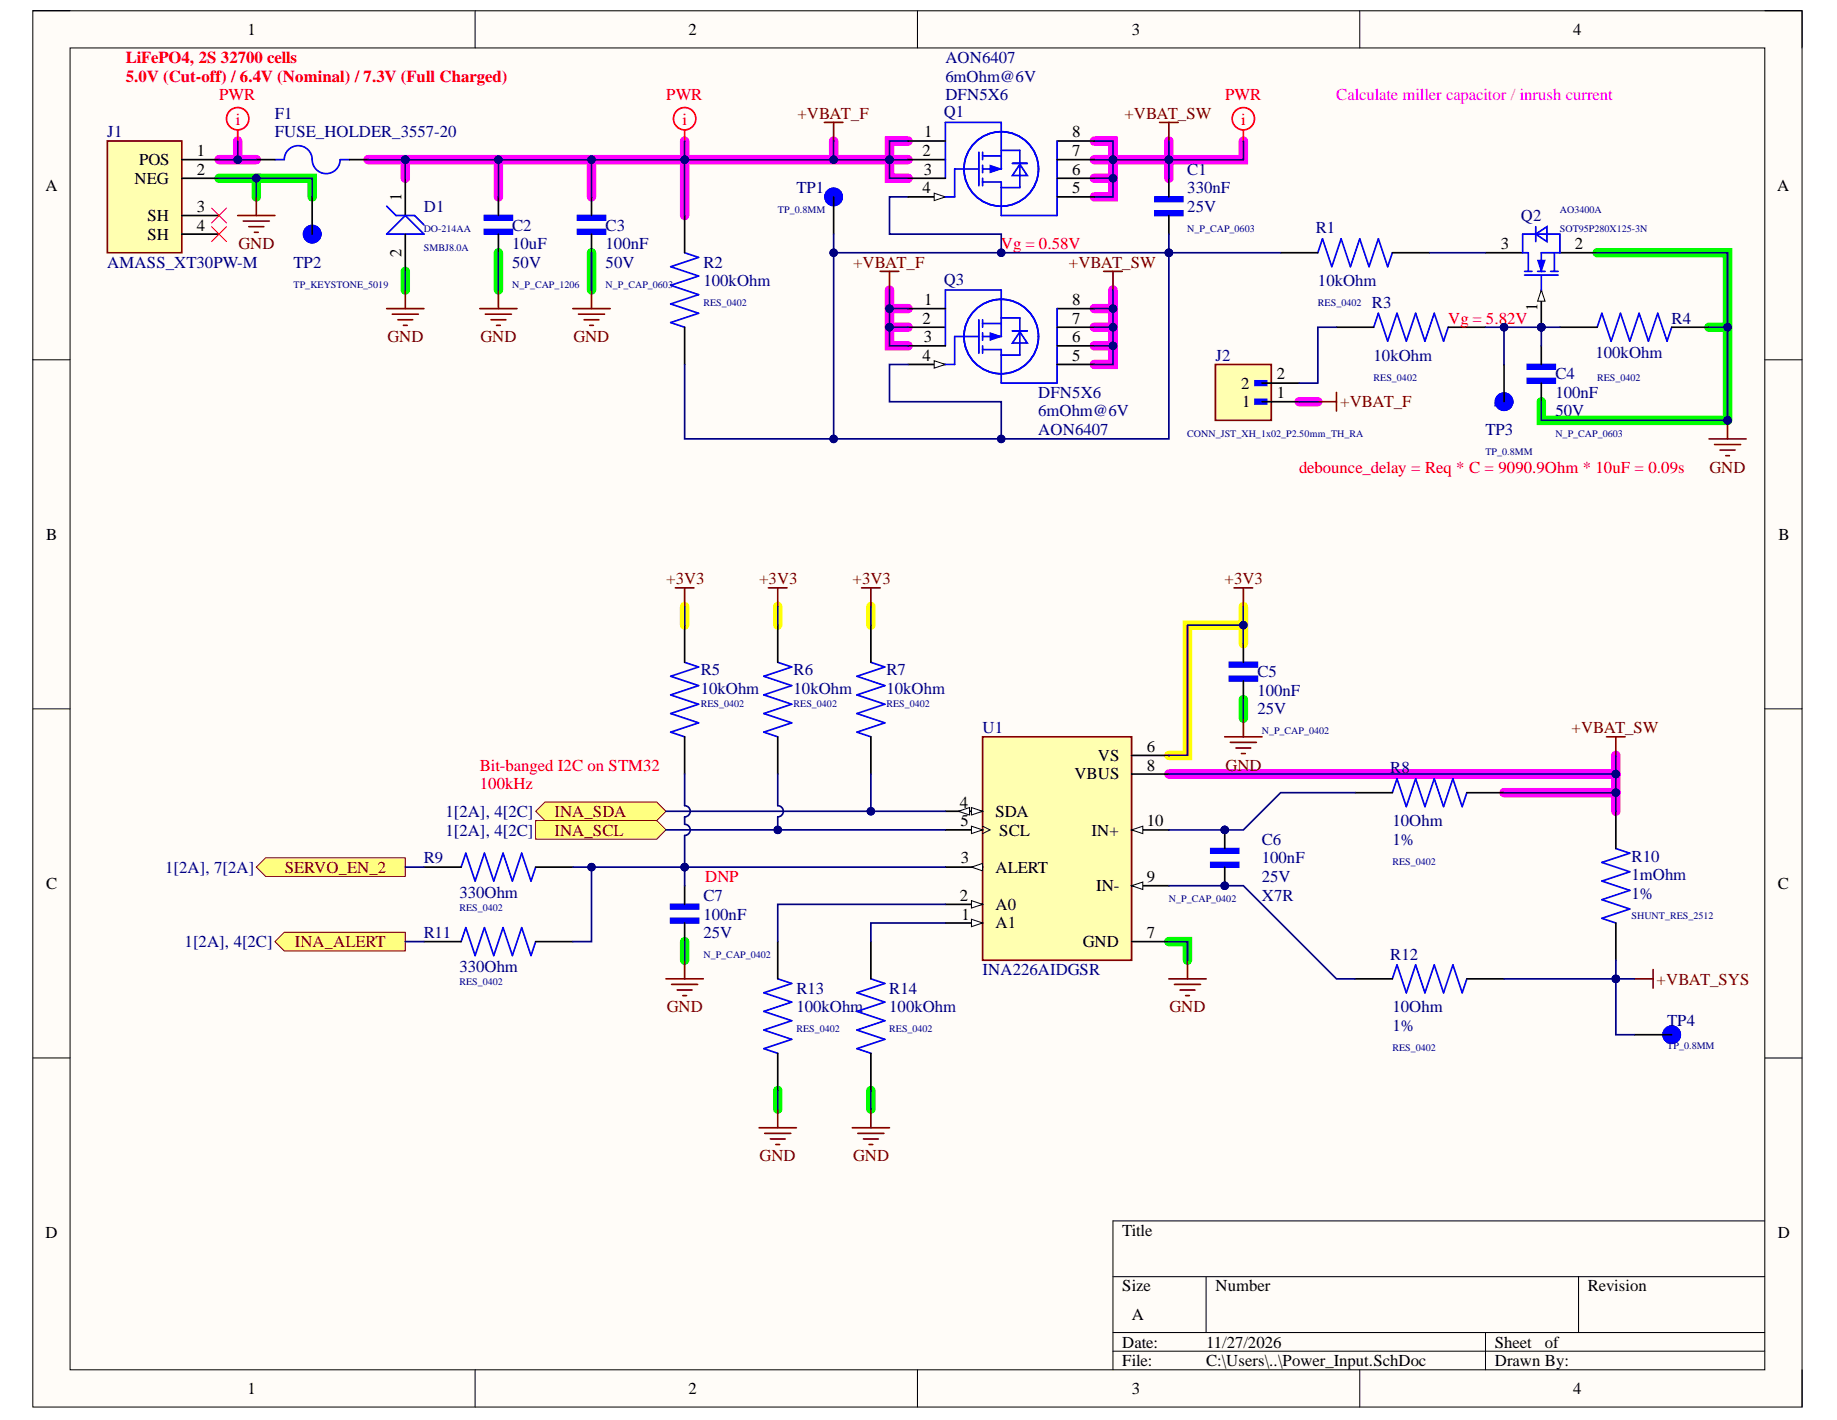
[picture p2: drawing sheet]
<svg xmlns="http://www.w3.org/2000/svg" width="279mm" height="216mm" viewBox="0 0 279 216" stroke-linecap="round" stroke-linejoin="round" font-family="sans-serif">
<defs><g id="words">
<g font-size="2.5">
<text x="37.6" y="5.3">1</text>
<text x="104.7" y="5.3">2</text>
<text x="172.1" y="5.3">3</text>
<text x="239.3" y="5.3">4</text>
<text x="29.9" y="23.8">1</text>
<text x="140.3" y="23.8">2</text>
<text x="140.6" y="20.9">1</text>
<text x="163.1" y="20.9">8</text>
<text x="163.1" y="23.8">7</text>
<text x="6.9" y="29">A</text>
<text x="20.5" y="28">NEG</text>
<text x="21.1" y="25.1">POS</text>
<text x="29.9" y="26.5">2</text>
<text x="140.3" y="29.4">4</text>
<text x="140.5" y="26.5">3</text>
<text x="163.1" y="26.5">6</text>
<text x="163.1" y="29.4">5</text>
<text x="270.3" y="29">A</text>
<text x="22.4" y="33.6">SH</text>
<text x="29.9" y="32.2">3</text>
<text x="29.9" y="35.1">4</text>
<text x="61.1" y="30.5" transform="rotate(-90 61.1 30.5)">1</text>
<text x="22.4" y="36.4">SH</text>
<text x="61.1" y="39.1" transform="rotate(-90 61.1 39.1)">2</text>
<text x="228.3" y="37.9">3</text>
<text x="239.5" y="37.9">2</text>
<text x="140.6" y="46.4">1</text>
<text x="163.1" y="46.4">8</text>
<text x="233.9" y="47.3" transform="rotate(-90 233.9 47.3)">1</text>
<text x="140.3" y="49.2">2</text>
<text x="140.5" y="52">3</text>
<text x="163.1" y="49.2">7</text>
<text x="163.1" y="52">6</text>
<text x="140.3" y="54.9">4</text>
<text x="163.1" y="54.9">5</text>
<text x="188.8" y="59.1">2</text>
<text x="194.2" y="57.6">2</text>
<text x="189" y="62">1</text>
<text x="194.2" y="60.5">1</text>
<text x="7" y="82.1">B</text>
<text x="270.5" y="82.1">B</text>
<text x="163.4" y="118.5">VBUS</text>
<text x="167" y="115.7">VS</text>
<text x="174.4" y="114.3">6</text>
<text x="174.4" y="117.2">8</text>
<text x="146" y="122.8">4</text>
<text x="146.1" y="125.6">5</text>
<text x="151.4" y="124.2">SDA</text>
<text x="174.4" y="125.6">10</text>
<text x="146.2" y="131.3">3</text>
<text x="152" y="127">SCL</text>
<text x="166" y="127">IN+</text>
<text x="7" y="135.2">C</text>
<text x="146" y="136.9">2</text>
<text x="151.4" y="132.7">ALERT</text>
<text x="166.7" y="135.5">IN-</text>
<text x="174.4" y="134.1">9</text>
<text x="270.4" y="135.2">C</text>
<text x="146.2" y="139.8">1</text>
<text x="151.4" y="138.4">A0</text>
<text x="151.4" y="141.2">A1</text>
<text x="174.4" y="142.6">7</text>
<text x="164.7" y="144">GND</text>
<text x="6.9" y="188.2">D</text>
<text x="170.7" y="187.9">Title</text>
<text x="270.4" y="188.2">D</text>
<text x="170.7" y="196.4">Size</text>
<text x="184.9" y="196.4">Number</text>
<text x="241.5" y="196.4">Revision</text>
<text x="172.1" y="200.7">A</text>
<text x="170.7" y="204.9">Date:</text>
<text x="170.7" y="207.7">File:</text>
<text x="183.5" y="204.9">11/27/2026</text>
<text x="183.5" y="207.7">C:\Users\..\Power_Input.SchDoc</text>
<text x="227.4" y="204.9">Sheet</text>
<text x="227.4" y="207.7">Drawn By:</text>
<text x="235" y="204.9">of</text>
<text x="37.6" y="212">1</text>
<text x="104.7" y="212">2</text>
<text x="172.1" y="212">3</text>
<text x="239.3" y="212">4</text>
</g>
<g font-size="2.5" fill="#f00">
<text x="19.1" y="9.6">LiFePO4, 2S 32700 cells</text>
<text x="19.1" y="12.4">5.0V (Cut-off) / 6.4V (Nominal) / 7.3V (Full Charged)</text>
<text x="33.3" y="15.2">PWR</text>
<text x="101.3" y="15.2">PWR</text>
<text x="186.3" y="15.2">PWR</text>
<text x="35.9" y="18.9">i</text>
<text x="103.8" y="18.9">i</text>
<text x="188.8" y="18.9">i</text>
<text x="152.2" y="37.9">Vg = 0.58V</text>
<text x="220.2" y="49.2">Vg = 5.82V</text>
<text x="197.6" y="71.8">debounce_delay = Req * C = 9090.9Ohm * 10uF = 0.09s</text>
<text x="73" y="117.2">Bit-banged I2C on STM32</text>
<text x="73" y="119.9">100kHz</text>
<text x="107.2" y="134.1">DNP</text>
</g>
<g font-size="2.5" fill="#000080">
<text x="143.8" y="9.6">AON6407</text>
<text x="143.5" y="17.8">Q1</text>
<text x="143.8" y="12.4">6mOhm@6V</text>
<text x="143.8" y="15.2">DFN5X6</text>
<text x="16.3" y="20.9">J1</text>
<text x="41.8" y="18.1">F1</text>
<text x="41.8" y="20.9">FUSE_HOLDER_3557-20</text>
<text x="121.1" y="29.4">TP1</text>
<text x="180.6" y="29.4">330nF</text>
<text x="180.6" y="26.5">C1</text>
<text x="64.5" y="32.2">D1</text>
<text x="77.9" y="35.1">C2</text>
<text x="92.1" y="35.1">C3</text>
<text x="180.6" y="32.2">25V</text>
<text x="200.1" y="35.5">R1</text>
<text x="231.3" y="33.6">Q2</text>
<text x="16.3" y="40.7">AMASS_XT30PW-M</text>
<text x="44.7" y="40.7">TP2</text>
<text x="77.9" y="40.7">50V</text>
<text x="77.9" y="37.9">10uF</text>
<text x="92.1" y="40.7">50V</text>
<text x="92.1" y="37.9">100nF</text>
<text x="107" y="40.7">R2</text>
<text x="107" y="43.5">100kOhm</text>
<text x="143.5" y="43.3">Q3</text>
<text x="200.5" y="43.5">10kOhm</text>
<text x="208.7" y="46.8">R3</text>
<text x="254.2" y="49.2">R4</text>
<text x="184.9" y="54.9">J2</text>
<text x="208.9" y="54.9">10kOhm</text>
<text x="236.6" y="57.6">C4</text>
<text x="242.7" y="54.4">100kOhm</text>
<text x="157.9" y="63.3">6mOhm@6V</text>
<text x="157.9" y="60.5">DFN5X6</text>
<text x="236.6" y="63.3">50V</text>
<text x="236.6" y="60.5">100nF</text>
<text x="157.9" y="66.2">AON6407</text>
<text x="225.9" y="66.2">TP3</text>
<text x="106.6" y="105.5">10kOhm</text>
<text x="106.6" y="102.7">R5</text>
<text x="120.7" y="105.5">10kOhm</text>
<text x="120.7" y="102.7">R6</text>
<text x="134.8" y="105.5">10kOhm</text>
<text x="134.8" y="102.7">R7</text>
<text x="191.2" y="105.8">100nF</text>
<text x="191.2" y="103">C5</text>
<text x="149.5" y="111.5">U1</text>
<text x="191.2" y="108.6">25V</text>
<text x="211.5" y="117.6">R8</text>
<text x="67.7" y="124.2">1[2A], 4[2C]</text>
<text x="211.8" y="125.6">10Ohm</text>
<text x="64.5" y="131.3">R9</text>
<text x="67.7" y="127">1[2A], 4[2C]</text>
<text x="191.9" y="131.3">100nF</text>
<text x="191.9" y="128.5">C6</text>
<text x="211.8" y="128.5">1%</text>
<text x="248.2" y="131">R10</text>
<text x="25.1" y="132.7">1[2A], 7[2A]</text>
<text x="69.9" y="136.5">330Ohm</text>
<text x="107" y="136.9">C7</text>
<text x="191.9" y="136.9">X7R</text>
<text x="191.9" y="134.1">25V</text>
<text x="248.2" y="136.7">1%</text>
<text x="248.2" y="133.8">1mOhm</text>
<text x="64.5" y="142.6">R11</text>
<text x="107" y="142.6">25V</text>
<text x="107" y="139.8">100nF</text>
<text x="28.1" y="144">1[2A], 4[2C]</text>
<text x="69.9" y="147.8">330Ohm</text>
<text x="149.5" y="148.3">INA226AIDGSR</text>
<text x="211.5" y="145.9">R12</text>
<text x="121.1" y="153.9">100kOhm</text>
<text x="121.1" y="151.1">R13</text>
<text x="135.2" y="153.9">100kOhm</text>
<text x="135.2" y="151.1">R14</text>
<text x="211.8" y="153.9">10Ohm</text>
<text x="253.6" y="155.9">TP4</text>
<text x="211.8" y="156.8">1%</text>
</g>
<text font-size="2.5" fill="#f0f" x="203.2" y="15.2">Calculate miller capacitor / inrush current</text>
<g font-size="2.5" fill="#800000">
<text x="121.3" y="18.1">+VBAT_F</text>
<text x="171" y="18.1">+VBAT_SW</text>
<text x="36.3" y="37.9">GND</text>
<text x="129.7" y="40.7">+VBAT_F</text>
<text x="162.6" y="40.7">+VBAT_SW</text>
<text x="59" y="52">GND</text>
<text x="73.1" y="52">GND</text>
<text x="87.2" y="52">GND</text>
<text x="203.8" y="62">+VBAT_F</text>
<text x="260" y="71.8">GND</text>
<text x="101.3" y="88.8">+3V3</text>
<text x="115.5" y="88.8">+3V3</text>
<text x="129.7" y="88.8">+3V3</text>
<text x="186.2" y="88.8">+3V3</text>
<text x="239" y="111.5">+VBAT_SW</text>
<text x="186.4" y="117.2">GND</text>
<text x="84.3" y="124.2">INA_SDA</text>
<text x="84.3" y="127">INA_SCL</text>
<text x="43.3" y="132.7">SERVO_EN_2</text>
<text x="44.8" y="144">INA_ALERT</text>
<text x="252" y="149.7">+VBAT_SYS</text>
<text x="101.4" y="153.9">GND</text>
<text x="177.9" y="153.9">GND</text>
<text x="115.5" y="176.6">GND</text>
<text x="129.7" y="176.6">GND</text>
</g>
<g font-size="1.5" fill="#000080">
<text x="64.5" y="35.2">DO-214AA</text>
<text x="118.3" y="32.5">TP_0.8MM</text>
<text x="180.6" y="35.2">N_P_CAP_0603</text>
<text x="237.2" y="32.5">AO3400A</text>
<text x="237.2" y="35.2">SOT95P280X125-3N</text>
<text x="64.5" y="38.1">SMBJ8.0A</text>
<text x="44.7" y="43.8">TP_KEYSTONE_5019</text>
<text x="77.9" y="43.8">N_P_CAP_1206</text>
<text x="92.1" y="43.8">N_P_CAP_0603</text>
<text x="107" y="46.6">RES_0402</text>
<text x="200.5" y="46.6">RES_0402</text>
<text x="208.9" y="57.9">RES_0402</text>
<text x="242.9" y="57.9">RES_0402</text>
<text x="180.6" y="66.4">CONN_JST_XH_1x02_P2.50mm_TH_RA</text>
<text x="225.9" y="69.2">TP_0.8MM</text>
<text x="236.6" y="66.4">N_P_CAP_0603</text>
<text x="106.6" y="107.4">RES_0402</text>
<text x="120.7" y="107.4">RES_0402</text>
<text x="134.8" y="107.4">RES_0402</text>
<text x="191.9" y="111.7">N_P_CAP_0402</text>
<text x="211.8" y="131.5">RES_0402</text>
<text x="177.8" y="137.2">N_P_CAP_0402</text>
<text x="69.9" y="138.5">RES_0402</text>
<text x="248.2" y="139.7">SHUNT_RES_2512</text>
<text x="69.9" y="149.8">RES_0402</text>
<text x="107" y="145.6">N_P_CAP_0402</text>
<text x="121.1" y="157">RES_0402</text>
<text x="135.2" y="157">RES_0402</text>
<text x="211.8" y="159.8">RES_0402</text>
<text x="253.6" y="159.5">TP_0.8MM</text>
</g>
</g></defs>
<path d="M5 1.6h269.1v212.3h-269.1z" fill-rule="evenodd" fill="#fffcf8"/>
<path d="M5 1.6h269.1v212.3h-269.1z" fill="none" stroke="#000" stroke-width=".15"/>
<path d="M10.7 7.3h257.7v201h-257.7z" fill-rule="evenodd" fill="#fffcf8"/>
<g fill="none" stroke="#000" stroke-width=".15">
<path d="M5 1.6h5.7M10.7 7.3h257.7v201h-257.7zM72.3 1.6v5.7M139.5 1.6v5.7M206.8 1.6v5.7M268.4 1.6h5.7v5.7M5 54.7h5.7M268.4 54.7h5.7M5 107.8h5.7M268.4 107.8h5.7M5 160.9h5.7M268.4 160.9h5.7"/>
<path d="M169.3 194.1h99.1M183.4 194.1v8.5M240.1 194.1v8.5M268.4 185.6h-99.1v22.7M72.3 208.3v5.6M139.5 208.3v5.6M169.3 202.6h99.1M169.3 205.4h99.1M206.8 208.3v5.6M225.9 202.6v5.7M274.1 208.3v5.6"/>
</g>
<path d="M33.3 27.1h5.7v2.8M39 27.1h8.5v2.8M75.8 38.4v5.7M90 38.4v5.7M242.9 38.4h19.8v25.5h-28.3v-2.8M61.6 41.3v2.8M259.9 49.8h2.8M189.1 106.4v2.8M104.1 143.2v2.8M177.8 143.2h2.8v2.8M118.3 165.8v2.8M132.5 165.8v2.8" fill="none" stroke="#0f0" stroke-width="1.4"/>
<g fill="none" stroke="#f0f" stroke-width="1.4">
<path d="M33.3 24.3h5.7M36.2 21.4v2.9M56 24.3h5.6M61.6 24.3h76.5M61.6 24.3v2.8M75.8 24.3v5.6M90 24.3v5.6M104.1 21.4v11.4M126.8 21.4v2.9M138.1 21.4h-2.8v5.7h2.8M166.4 24.3h2.9v5.6h-2.9M166.4 21.4h2.9v2.9h8.5v2.8"/>
<path d="M166.4 27.1h2.9M177.8 21.4v2.9h11.3v-2.9M135.3 44.1v8.5h2.8M135.3 49.8h2.8M135.3 46.9h2.8M166.4 49.8h2.9M166.4 46.9h2.9M166.4 52.6h2.9M169.3 44.1v11.3h-2.9M197.6 61.1h2.8M177.8 117.7h68M245.8 114.9v8.5"/>
<path d="M228.8 120.5h17"/>
</g>
<path d="M104.1 92.2v2.8M118.3 92.2v2.8M132.5 92.2v2.8M189.1 92.2v5.7M189.1 95h-8.5v19.9h-2.8" fill="none" stroke="#ff0" stroke-width="1.4"/>
<path d="M16.3 21.4h11.4v17h-11.4z" fill-rule="evenodd" fill="#ffffb0"/>
<g fill="none" stroke="#800000" stroke-width=".25">
<path d="M16.3 21.4h11.4v17h-11.4zM36.2 32.8h5.6M37 33.6h4M37.8 34.5h2.3M38.7 35.3h.6M39 29.9v2.9M58.8 46.9h5.7M59.7 47.8h3.9M60.5 48.6h2.3M61.4 49.5h.5M61.6 44.1v2.8M259.9 66.7h5.7"/>
<path d="M260.8 67.6h3.9M261.6 68.4h2.3M262.5 69.3h.5M262.7 63.9v2.8"/>
</g>
<path d="M27.7 24.3h5.6M27.7 27.1h5.6M27.7 32.8h5.6M27.7 35.6h5.6M39 24.3h2.8M53.1 24.3h2.9M61.6 27.1v5.7M61.6 35.6v5.7M104.1 32.8v5.6M194.8 38.4h5.6M211.8 38.4h5.6M104.1 49.8v5.6" fill="none" stroke="#000" stroke-width=".25"/>
<path d="M32.2 34.5l2.3 2.2M32.2 31.6l2.3 2.3M34.5 34.5l-2.3 2.2M34.5 31.6l-2.3 2.3" fill="none" stroke="#f00" stroke-width=".15"/>
<path d="M41.8 24.3h1.4a2.13 2.13 0 0 1 2.2-2.1 2.13 2.13 0 0 1 2.1 2.1 2.13 2.13 0 0 0 2.1 2.1 2.13 2.13 0 0 0 2.1-2.1h1.4M58.8 35.6l2.8-2.8 2.9 2.8zM58.8 31.4l1.4 1.4h2.9l1.4 1.4M104.1 38.4l2.2 .7-4.3 1.5 4.3 1.4-4.3 1.4 4.3 1.4-4.3 1.4 4.3 1.4-4.3 1.4 2.1 .8M200.4 38.4l.7-2.1 1.5 4.3 1.4-4.3 1.4 4.3 1.4-4.3 1.4 4.3 1.4-4.3 1.5 4.3 .7-2.2" fill="none" stroke="#00f" stroke-width=".25"/>
<circle cx="262.8" cy="63.9" r=".56" fill="#000080"/>
<circle cx="262.8" cy="63.9" r=".56" fill="none" stroke="#000080" stroke-width=".15"/>
<path d="M125.4 18.6h2.8M126.8 18.6v2.8M176.4 18.6h2.8M177.8 18.6v2.8M203.3 59.7v2.8M200.4 61.1h2.9" fill="none" stroke="#800000" stroke-width=".25"/>
<path d="M87.8 34.9h4.3v.7h-4.3z" fill-rule="evenodd" fill="#00f"/>
<path d="M87.8 34.9h4.3v.7h-4.3z" fill="none" stroke="#00f" stroke-width=".25"/>
<path d="M87.8 32.8h4.3v.7h-4.3z" fill-rule="evenodd" fill="#00f"/>
<path d="M87.8 32.8h4.3v.7h-4.3z" fill="none" stroke="#00f" stroke-width=".25"/>
<path d="M90 29.9v2.9M90 35.6v2.8" fill="none" stroke="#000" stroke-width=".25"/>
<path d="M87.1 46.9h5.7M88 47.8h3.9M88.8 48.6h2.3M89.7 49.5h.6M90 44.1v2.8" fill="none" stroke="#800000" stroke-width=".25"/>
<path d="M149.4 112h22.7v34h-22.7z" fill-rule="evenodd" fill="#ffffb0"/>
<path d="M149.4 112h22.7v34h-22.7z" fill="none" stroke="#800000" stroke-width=".25"/>
<path d="M143.8 123.3h5.6" fill="none" stroke="#000" stroke-width=".25"/>
<path d="M147.8 122.8l1.6 .5-1.6 .6z" fill="#f8fcff"/>
<path d="M147.8 122.8l1.6 .5-1.6 .6z" fill="none" stroke="#000" stroke-width=".15"/>
<path d="M145.8 123.3l1.7-.5v1.1z" fill="#f8fcff"/>
<path d="M145.8 123.3l1.7-.5v1.1z" fill="none" stroke="#000" stroke-width=".15"/>
<path d="M143.8 126.2h5.6" fill="none" stroke="#000" stroke-width=".25"/>
<path d="M147.8 125.6l1.6 .6-1.6 .5z" fill="#f8fcff"/>
<path d="M147.8 125.6l1.6 .6-1.6 .5zM149.4 125.6l1.2 .6-1.2 .5" fill="none" stroke="#000" stroke-width=".15"/>
<path d="M143.8 131.8h5.6" fill="none" stroke="#000" stroke-width=".25"/>
<path d="M147.8 131.8l1.6-.5v1.1z" fill="#f8fcff"/>
<path d="M147.8 131.8l1.6-.5v1.1z" fill="none" stroke="#000" stroke-width=".15"/>
<path d="M143.8 137.5h5.6" fill="none" stroke="#000" stroke-width=".25"/>
<path d="M147.8 136.9l1.6 .6-1.6 .6z" fill="#f8fcff"/>
<path d="M147.8 136.9l1.6 .6-1.6 .6z" fill="none" stroke="#000" stroke-width=".15"/>
<path d="M143.8 140.3h5.6" fill="none" stroke="#000" stroke-width=".25"/>
<path d="M147.8 139.8l1.6 .5-1.6 .6z" fill="#f8fcff"/>
<path d="M147.8 139.8l1.6 .5-1.6 .6z" fill="none" stroke="#000" stroke-width=".15"/>
<path d="M172.1 114.9h5.7M172.1 117.7h5.7M172.1 126.2h5.7" fill="none" stroke="#000" stroke-width=".25"/>
<path d="M172.1 126.2l1.7-.6v1.1z" fill="#f8fcff"/>
<path d="M172.1 126.2l1.7-.6v1.1z" fill="none" stroke="#000" stroke-width=".15"/>
<path d="M172.1 134.7h5.7" fill="none" stroke="#000" stroke-width=".25"/>
<path d="M172.1 134.7l1.7-.6v1.1z" fill="#f8fcff"/>
<path d="M172.1 134.7l1.7-.6v1.1z" fill="none" stroke="#000" stroke-width=".15"/>
<path d="M172.1 143.2h5.7" fill="none" stroke="#000" stroke-width=".25"/>
<g fill="none" stroke="#800000" stroke-width=".25">
<path d="M167.9 41.3h2.8M169.3 41.3v2.8M177.8 148.8h5.6M178.6 149.7h4M179.5 150.5h2.2M180.3 151.4h.6M180.6 146v2.8M115.5 171.5h5.6M116.3 172.3h4M117.2 173.2h2.2M118 174h.6M118.3 168.6v2.9"/>
<path d="M129.6 171.5h5.7M130.5 172.3h3.9M131.3 173.2h2.3M132.2 174h.5M132.5 168.6v2.9"/>
</g>
<path d="M81.5 123.3l1.4-1.4h17l1.4 1.4-1.4 1.5h-17z" fill-rule="evenodd" fill="#ffff80"/>
<path d="M81.5 123.3l1.4-1.4h17l1.4 1.4-1.4 1.5h-17z" fill="none" stroke="#800000" stroke-width=".15"/>
<path d="M81.5 124.8h18.4l1.4 1.4-1.4 1.4h-18.4z" fill-rule="evenodd" fill="#ffff80"/>
<path d="M81.5 124.8h18.4l1.4 1.4-1.4 1.4h-18.4z" fill="none" stroke="#800000" stroke-width=".15"/>
<path d="M187.7 89.4h2.8M189.1 89.4v2.8" fill="none" stroke="#800000" stroke-width=".25"/>
<path d="M187 102.8h4.2v.7h-4.2z" fill-rule="evenodd" fill="#00f"/>
<path d="M187 102.8h4.2v.7h-4.2z" fill="none" stroke="#00f" stroke-width=".25"/>
<path d="M187 100.7h4.2v.7h-4.2z" fill-rule="evenodd" fill="#00f"/>
<path d="M187 100.7h4.2v.7h-4.2z" fill="none" stroke="#00f" stroke-width=".25"/>
<path d="M189.1 97.9v2.8M189.1 103.5v2.9" fill="none" stroke="#000" stroke-width=".25"/>
<g fill="none" stroke="#800000" stroke-width=".25">
<path d="M102.7 89.4h2.8M104.1 89.4v2.8M116.9 89.4h2.8M118.3 89.4v2.8M131 89.4h2.9M132.5 89.4v2.8M186.3 112h5.6M187.1 112.9h4M188 113.7h2.2M188.8 114.6h.6M189.1 109.2v2.8M244.3 112h2.9"/>
<path d="M245.8 112v2.9M248.6 148.8h2.8M251.4 147.4v2.8"/>
</g>
<path d="M39 131.8l1.4-1.4h21.2v2.9h-21.2z" fill-rule="evenodd" fill="#ffff80"/>
<path d="M39 131.8l1.4-1.4h21.2v2.9h-21.2z" fill="none" stroke="#800000" stroke-width=".15"/>
<path d="M73 46.9h5.6M73.8 47.8h4M74.7 48.6h2.2M75.5 49.5h.6M75.8 44.1v2.8M133.9 41.3h2.8M135.3 41.3v2.8" fill="none" stroke="#800000" stroke-width=".25"/>
<path d="M73.7 34.9h4.2v.7h-4.2z" fill-rule="evenodd" fill="#00f"/>
<path d="M73.7 34.9h4.2v.7h-4.2z" fill="none" stroke="#00f" stroke-width=".25"/>
<path d="M73.7 32.8h4.2v.7h-4.2z" fill-rule="evenodd" fill="#00f"/>
<path d="M73.7 32.8h4.2v.7h-4.2z" fill="none" stroke="#00f" stroke-width=".25"/>
<path d="M75.8 29.9v2.9M75.8 35.6v2.8" fill="none" stroke="#000" stroke-width=".25"/>
<path d="M175.7 32.1h4.2v.7h-4.2z" fill-rule="evenodd" fill="#00f"/>
<path d="M175.7 32.1h4.2v.7h-4.2z" fill="none" stroke="#00f" stroke-width=".25"/>
<path d="M175.7 29.9h4.2v.7h-4.2z" fill-rule="evenodd" fill="#00f"/>
<path d="M175.7 29.9h4.2v.7h-4.2zM208.9 49.8l.7-2.2 1.5 4.3 1.4-4.3 1.4 4.3 1.4-4.3 1.4 4.3 1.4-4.3 1.5 4.3 .7-2.1M242.9 49.8l.7-2.2 1.5 4.3 1.4-4.3 1.4 4.3 1.4-4.3 1.4 4.3 1.4-4.3 1.5 4.3 .7-2.1" fill="none" stroke="#00f" stroke-width=".25"/>
<path d="M177.8 27.1v2.8M177.8 32.8v2.8M203.3 49.8h5.6M220.3 49.8h5.6M228.8 55.4v5.7M237.3 49.8h5.6M254.3 49.8h5.6" fill="none" stroke="#000" stroke-width=".25"/>
<circle cx="228.8" cy="61.1" r=".71" fill="none" stroke="#00f" stroke-width="1.4"/>
<path d="M184.9 55.4h8.5v8.5h-8.5z" fill-rule="evenodd" fill="#ffffb0"/>
<path d="M184.9 55.4h8.5v8.5h-8.5z" fill="none" stroke="#800000" stroke-width=".25"/>
<path d="M190.9 60.7h1.8v.7h-1.8z" fill-rule="evenodd" fill="#00f"/>
<path d="M190.9 60.7h1.8v.7h-1.8z" fill="none" stroke="#00f" stroke-width=".25"/>
<path d="M190.9 57.9h1.8v.7h-1.8z" fill-rule="evenodd" fill="#00f"/>
<path d="M190.9 57.9h1.8v.7h-1.8z" fill="none" stroke="#00f" stroke-width=".25"/>
<path d="M191.9 58.2h5.7M191.9 61.1h5.7" fill="none" stroke="#000" stroke-width=".25"/>
<circle cx="234.4" cy="49.8" r=".57" fill="#000080"/>
<circle cx="234.4" cy="49.8" r=".57" fill="none" stroke="#000080" stroke-width=".15"/>
<path d="M225.9 38.4h5.7M237.3 38.4h5.6M234.4 44.1v5.7" fill="none" stroke="#000" stroke-width=".25"/>
<path d="M234.4 44.1l.6 1.7h-1.1z" fill="#f8fcff"/>
<path d="M234.4 44.1l.6 1.7h-1.1z" fill="none" stroke="#000" stroke-width=".15"/>
<circle cx="234.4" cy="49.8" r=".57" fill="#000080"/>
<circle cx="234.4" cy="49.8" r=".57" fill="none" stroke="#000080" stroke-width=".15"/>
<path d="M231.6 38.4h.8v2.9M236.4 38.4v2.9M237.3 38.4h-2.9v2.9M231.9 41.8h5.1M231.9 41.3h1.1M233.9 41.3h1.1M234.4 41.8v2.3M235.8 41.3h1.2" fill="none" stroke="#00f" stroke-width=".25"/>
<path d="M233.9 39.6h1.1l-.6 1.7z" fill="#00f"/>
<path d="M233.9 39.6h1.1l-.6 1.7z" fill="none" stroke="#00f" stroke-width=".15"/>
<path d="M231.6 38.4v-2.8h5.7v2.8M233.6 35.6l1.7-1.1v2.2zM233.6 34.5v2.2M211.8 120.5l.7-2.1 1.4 4.2 1.4-4.2 1.4 4.2 1.4-4.2 1.5 4.2 1.4-4.2 1.4 4.2 .7-2.1M245.8 129l2.1 .7-4.3 1.4 4.3 1.4-4.3 1.5 4.3 1.4-4.3 1.4 4.3 1.4-4.3 1.4 2.2 .7" fill="none" stroke="#00f" stroke-width=".25"/>
<circle cx="126.8" cy="29.9" r=".71" fill="none" stroke="#00f" stroke-width="1.4"/>
<path d="M126.8 29.9v5.7M206.1 120.5h5.7M223.1 120.5h5.7M245.8 123.4v5.6M245.8 140.3v5.7" fill="none" stroke="#000" stroke-width=".25"/>
<circle cx="186.3" cy="134.7" r=".57" fill="#000080"/>
<circle cx="186.3" cy="134.7" r=".57" fill="none" stroke="#000080" stroke-width=".15"/>
<circle cx="186.3" cy="126.2" r=".57" fill="#000080"/>
<circle cx="186.3" cy="126.2" r=".57" fill="none" stroke="#000080" stroke-width=".15"/>
<path d="M184.2 131.1h4.2v.7h-4.2z" fill-rule="evenodd" fill="#00f"/>
<path d="M184.2 131.1h4.2v.7h-4.2z" fill="none" stroke="#00f" stroke-width=".25"/>
<path d="M184.2 129h4.2v.7h-4.2z" fill-rule="evenodd" fill="#00f"/>
<path d="M184.2 129h4.2v.7h-4.2z" fill="none" stroke="#00f" stroke-width=".25"/>
<path d="M186.3 131.8v2.9" fill="none" stroke="#000" stroke-width=".25"/>
<circle cx="186.3" cy="134.7" r=".57" fill="#000080"/>
<circle cx="186.3" cy="134.7" r=".57" fill="none" stroke="#000080" stroke-width=".15"/>
<path d="M186.3 126.2v2.8" fill="none" stroke="#000" stroke-width=".25"/>
<circle cx="186.3" cy="126.2" r=".57" fill="#000080"/>
<circle cx="186.3" cy="126.2" r=".57" fill="none" stroke="#000080" stroke-width=".15"/>
<path d="M104.1 100.7l2.2 .7-4.3 1.4 4.3 1.4-4.3 1.5 4.3 1.4-4.3 1.4 4.3 1.4-4.3 1.4 2.1 .7M118.3 100.7l2.1 .7-4.2 1.4 4.2 1.4-4.2 1.5 4.2 1.4-4.2 1.4 4.2 1.4-4.2 1.4 2.1 .7M132.5 100.7l2.1 .7-4.3 1.4 4.3 1.4-4.3 1.5 4.3 1.4-4.3 1.4 4.3 1.4-4.3 1.4 2.2 .7M118.3 148.8l2.1 .7-4.2 1.4 4.2 1.5-4.2 1.4 4.2 1.4-4.2 1.4 4.2 1.4-4.2 1.4 2.1 .7M132.5 148.8l2.1 .7-4.3 1.4 4.3 1.5-4.3 1.4 4.3 1.4-4.3 1.4 4.3 1.4-4.3 1.4 2.2 .7M211.8 148.8l.7-2.1 1.4 4.3 1.4-4.3 1.4 4.3 1.4-4.3 1.5 4.3 1.4-4.3 1.4 4.3 .7-2.2" fill="none" stroke="#00f" stroke-width=".25"/>
<path d="M104.1 95v5.7M118.3 95v5.7M132.5 95v5.7M104.1 112v5.7M118.3 112v5.7M132.5 112v5.7M118.3 143.2v5.6M132.5 143.2v5.6M206.1 148.8h5.7M223.1 148.8h5.7M118.3 160.1v5.7M132.5 160.1v5.7" fill="none" stroke="#000" stroke-width=".25"/>
<path d="M101.3 148.8h5.7M102.1 149.7h4M103 150.5h2.3M103.8 151.4h.6M104.1 146v2.8" fill="none" stroke="#800000" stroke-width=".25"/>
<path d="M102 139.6h4.3v.7h-4.3z" fill-rule="evenodd" fill="#00f"/>
<path d="M102 139.6h4.3v.7h-4.3z" fill="none" stroke="#00f" stroke-width=".25"/>
<path d="M102 137.5h4.3v.7h-4.3z" fill-rule="evenodd" fill="#00f"/>
<path d="M70.1 131.8l.7-2.1 1.5 4.3 1.4-4.3 1.4 4.3 1.4-4.3 1.4 4.3 1.4-4.3 1.5 4.3 .7-2.2M102 137.5h4.3v.7h-4.3zM70.1 143.2l.7-2.2 1.5 4.3 1.4-4.3 1.4 4.3 1.4-4.3 1.4 4.3 1.4-4.3 1.5 4.3 .7-2.1" fill="none" stroke="#00f" stroke-width=".25"/>
<path d="M47.5 29.9v5.7M64.5 131.8h5.6M81.5 131.8h5.6M104.1 134.7v2.8M64.5 143.2h5.6M81.5 143.2h5.6M104.1 140.3v2.9M248.6 157.3h5.7" fill="none" stroke="#000" stroke-width=".25"/>
<g fill="none" stroke="#00f" stroke-width="1.4">
<circle cx="47.5" cy="35.6" r=".71"/>
<circle cx="254.3" cy="157.3" r=".71"/>
</g>
<path d="M41.8 143.2l1.4-1.5h18.4v2.9h-18.4z" fill-rule="evenodd" fill="#ffff80"/>
<path d="M41.8 143.2l1.4-1.5h18.4v2.9h-18.4z" fill="none" stroke="#800000" stroke-width=".15"/>
<path d="M232.3 57.5h4.3v.7h-4.3z" fill-rule="evenodd" fill="#00f"/>
<path d="M232.3 57.5h4.3v.7h-4.3z" fill="none" stroke="#00f" stroke-width=".25"/>
<path d="M232.3 55.4h4.3v.7h-4.3z" fill-rule="evenodd" fill="#00f"/>
<path d="M232.3 55.4h4.3v.7h-4.3z" fill="none" stroke="#00f" stroke-width=".25"/>
<path d="M138.1 49.8h5.7M138.1 55.4h5.7M160.8 46.9h5.6M234.4 52.6v2.8M234.4 58.2v2.9" fill="none" stroke="#000" stroke-width=".25"/>
<g fill="none" stroke="#f00" stroke-width=".25">
<path d="M36.2 19.7v1.7M104.1 19.7v1.7M189.1 19.7v1.7"/>
<circle cx="36.2" cy="18" r="1.7"/>
<circle cx="104.1" cy="18" r="1.7"/>
<circle cx="189.1" cy="18.1" r="1.7"/>
</g>
<path d="M142.1 54.8l1.7 .6-1.7 .6z" fill="#f8fcff"/>
<path d="M142.1 54.8l1.7 .6-1.7 .6z" fill="none" stroke="#000" stroke-width=".15"/>
<path d="M146.6 51.2h2.3M148.9 48.6v5.1M149.4 53.2h2.9v.8M149.4 49.2h2.9M149.4 48.6v1.2M149.4 50.6v1.1M149.4 52.6v1.1M152.3 48.3v2.9h-2.9" fill="none" stroke="#00f" stroke-width=".25"/>
<path d="M150.6 50.6l1.7 .6-1.7 .5z" fill="#00f"/>
<path d="M150.6 50.6l1.7 .6-1.7 .5z" fill="none" stroke="#00f" stroke-width=".15"/>
<g fill="none" stroke="#00f" stroke-width=".25">
<path d="M146.6 51.2h-1.4v4.2h-1.4M154 50.3h2.2M155.1 50.5l1.1 1.7h-2.2zM160.8 46.9v11.3h-8.5v-4.2h2.8v-5.7h-2.8v-4.2h-8.5v8.5"/>
<circle cx="152.3" cy="51.2" r="5.7"/>
</g>
<path d="M138.1 46.9h5.7M138.1 52.6h5.7M160.8 52.6h5.6M160.8 49.8h5.6M160.8 55.4h5.6" fill="none" stroke="#000" stroke-width=".25"/>
<path d="M33.3 27.1h5.7v2.8" fill="none" stroke="#000080" stroke-width=".25"/>
<circle cx="39" cy="27.1" r=".57" fill="#000080"/>
<circle cx="39" cy="27.1" r=".57" fill="none" stroke="#000080" stroke-width=".15"/>
<path d="M217.4 38.4h8.5M242.9 38.4h19.8v25.5M61.6 41.3v2.8" fill="none" stroke="#000080" stroke-width=".25"/>
<circle cx="262.8" cy="49.8" r=".57" fill="#000080"/>
<circle cx="262.8" cy="49.8" r=".57" fill="none" stroke="#000080" stroke-width=".15"/>
<circle cx="262.8" cy="63.9" r=".56" fill="#000080"/>
<circle cx="262.8" cy="63.9" r=".56" fill="none" stroke="#000080" stroke-width=".15"/>
<path d="M234.4 49.8h2.9" fill="none" stroke="#000080" stroke-width=".25"/>
<circle cx="234.4" cy="49.8" r=".57" fill="#000080"/>
<circle cx="234.4" cy="49.8" r=".57" fill="none" stroke="#000080" stroke-width=".15"/>
<path d="M259.9 49.8h2.8" fill="none" stroke="#000080" stroke-width=".25"/>
<circle cx="262.8" cy="49.8" r=".57" fill="#000080"/>
<circle cx="262.8" cy="49.8" r=".57" fill="none" stroke="#000080" stroke-width=".15"/>
<path d="M225.9 49.8h8.5" fill="none" stroke="#000080" stroke-width=".25"/>
<circle cx="228.8" cy="49.8" r=".57" fill="#000080"/>
<circle cx="228.8" cy="49.8" r=".57" fill="none" stroke="#000080" stroke-width=".15"/>
<circle cx="234.4" cy="49.8" r=".57" fill="#000080"/>
<circle cx="234.4" cy="49.8" r=".57" fill="none" stroke="#000080" stroke-width=".15"/>
<path d="M61.6 24.3v2.8M90 38.4v5.7" fill="none" stroke="#000080" stroke-width=".25"/>
<circle cx="61.6" cy="24.3" r=".57" fill="#000080"/>
<circle cx="61.6" cy="24.3" r=".57" fill="none" stroke="#000080" stroke-width=".15"/>
<path d="M101.3 123.3h42.5M143.8 137.5h-25.5v5.7M143.8 140.3h-11.3v2.9M177.8 143.2h2.8v2.8M118.3 165.8v2.8M132.5 165.8v2.8" fill="none" stroke="#000080" stroke-width=".25"/>
<circle cx="132.5" cy="123.3" r=".57" fill="#000080"/>
<circle cx="132.5" cy="123.3" r=".57" fill="none" stroke="#000080" stroke-width=".15"/>
<path d="M101.3 126.2h42.5" fill="none" stroke="#000080" stroke-width=".25"/>
<circle cx="118.3" cy="126.2" r=".57" fill="#000080"/>
<circle cx="118.3" cy="126.2" r=".57" fill="none" stroke="#000080" stroke-width=".15"/>
<path d="M132.5 117.7v5.6" fill="none" stroke="#000080" stroke-width=".25"/>
<circle cx="132.5" cy="123.3" r=".57" fill="#000080"/>
<circle cx="132.5" cy="123.3" r=".57" fill="none" stroke="#000080" stroke-width=".15"/>
<path d="M118.3 117.7v4.8a.85 .85 0 0 1 .8 .8 .85 .85 0 0 1-.8 .9v2" fill="none" stroke="#000080" stroke-width=".25"/>
<circle cx="118.3" cy="126.2" r=".57" fill="#000080"/>
<circle cx="118.3" cy="126.2" r=".57" fill="none" stroke="#000080" stroke-width=".15"/>
<path d="M56 24.3h5.6" fill="none" stroke="#000080" stroke-width=".25"/>
<circle cx="61.6" cy="24.3" r=".57" fill="#000080"/>
<circle cx="61.6" cy="24.3" r=".57" fill="none" stroke="#000080" stroke-width=".15"/>
<path d="M33.3 24.3h5.7" fill="none" stroke="#000080" stroke-width=".25"/>
<circle cx="36.1" cy="24.3" r=".57" fill="#000080"/>
<circle cx="36.1" cy="24.3" r=".57" fill="none" stroke="#000080" stroke-width=".15"/>
<path d="M75.8 38.4v5.7M104.1 55.4v11.3h48.2" fill="none" stroke="#000080" stroke-width=".25"/>
<circle cx="152.3" cy="66.7" r=".57" fill="#000080"/>
<circle cx="152.3" cy="66.7" r=".57" fill="none" stroke="#000080" stroke-width=".15"/>
<circle cx="126.8" cy="66.7" r=".57" fill="#000080"/>
<circle cx="126.8" cy="66.7" r=".57" fill="none" stroke="#000080" stroke-width=".15"/>
<path d="M194.8 38.4h-68v28.3" fill="none" stroke="#000080" stroke-width=".25"/>
<circle cx="177.8" cy="38.4" r=".57" fill="#000080"/>
<circle cx="177.8" cy="38.4" r=".57" fill="none" stroke="#000080" stroke-width=".15"/>
<circle cx="152.3" cy="38.4" r=".57" fill="#000080"/>
<circle cx="152.3" cy="38.4" r=".57" fill="none" stroke="#000080" stroke-width=".15"/>
<circle cx="126.8" cy="38.4" r=".57" fill="#000080"/>
<circle cx="126.8" cy="38.4" r=".57" fill="none" stroke="#000080" stroke-width=".15"/>
<circle cx="126.8" cy="66.7" r=".57" fill="#000080"/>
<circle cx="126.8" cy="66.7" r=".57" fill="none" stroke="#000080" stroke-width=".15"/>
<path d="M197.6 61.1h2.8M234.4 61.1v2.8h28.3" fill="none" stroke="#000080" stroke-width=".25"/>
<circle cx="262.8" cy="63.9" r=".56" fill="#000080"/>
<circle cx="262.8" cy="63.9" r=".56" fill="none" stroke="#000080" stroke-width=".15"/>
<path d="M234.4 49.8v2.8" fill="none" stroke="#000080" stroke-width=".25"/>
<circle cx="234.4" cy="49.8" r=".57" fill="#000080"/>
<circle cx="234.4" cy="49.8" r=".57" fill="none" stroke="#000080" stroke-width=".15"/>
<path d="M228.8 49.8v5.6" fill="none" stroke="#000080" stroke-width=".25"/>
<circle cx="228.8" cy="49.8" r=".57" fill="#000080"/>
<circle cx="228.8" cy="49.8" r=".57" fill="none" stroke="#000080" stroke-width=".15"/>
<path d="M61.6 24.3h76.5M203.3 49.8h-2.9v8.4h-2.8" fill="none" stroke="#000080" stroke-width=".25"/>
<circle cx="61.6" cy="24.3" r=".57" fill="#000080"/>
<circle cx="61.6" cy="24.3" r=".57" fill="none" stroke="#000080" stroke-width=".15"/>
<circle cx="75.8" cy="24.3" r=".57" fill="#000080"/>
<circle cx="75.8" cy="24.3" r=".57" fill="none" stroke="#000080" stroke-width=".15"/>
<circle cx="90" cy="24.3" r=".57" fill="#000080"/>
<circle cx="90" cy="24.3" r=".57" fill="none" stroke="#000080" stroke-width=".15"/>
<circle cx="104.1" cy="24.3" r=".57" fill="#000080"/>
<circle cx="104.1" cy="24.3" r=".57" fill="none" stroke="#000080" stroke-width=".15"/>
<circle cx="126.8" cy="24.3" r=".57" fill="#000080"/>
<circle cx="126.8" cy="24.3" r=".57" fill="none" stroke="#000080" stroke-width=".15"/>
<circle cx="135.3" cy="24.3" r=".57" fill="#000080"/>
<circle cx="135.3" cy="24.3" r=".57" fill="none" stroke="#000080" stroke-width=".15"/>
<path d="M138.1 21.4h-2.8v2.9" fill="none" stroke="#000080" stroke-width=".25"/>
<circle cx="135.3" cy="24.3" r=".57" fill="#000080"/>
<circle cx="135.3" cy="24.3" r=".57" fill="none" stroke="#000080" stroke-width=".15"/>
<path d="M135.3 24.3v2.8h2.8" fill="none" stroke="#000080" stroke-width=".25"/>
<circle cx="135.3" cy="24.3" r=".57" fill="#000080"/>
<circle cx="135.3" cy="24.3" r=".57" fill="none" stroke="#000080" stroke-width=".15"/>
<path d="M138.1 29.9h-2.8v5.7h17v2.8" fill="none" stroke="#000080" stroke-width=".25"/>
<circle cx="152.3" cy="38.4" r=".57" fill="#000080"/>
<circle cx="152.3" cy="38.4" r=".57" fill="none" stroke="#000080" stroke-width=".15"/>
<path d="M169.3 24.3v5.6h-2.9" fill="none" stroke="#000080" stroke-width=".25"/>
<circle cx="169.3" cy="24.3" r=".57" fill="#000080"/>
<circle cx="169.3" cy="24.3" r=".57" fill="none" stroke="#000080" stroke-width=".15"/>
<circle cx="169.3" cy="27.1" r=".57" fill="#000080"/>
<circle cx="169.3" cy="27.1" r=".57" fill="none" stroke="#000080" stroke-width=".15"/>
<path d="M166.4 27.1h2.9" fill="none" stroke="#000080" stroke-width=".25"/>
<circle cx="169.3" cy="27.1" r=".57" fill="#000080"/>
<circle cx="169.3" cy="27.1" r=".57" fill="none" stroke="#000080" stroke-width=".15"/>
<path d="M166.4 24.3h2.9" fill="none" stroke="#000080" stroke-width=".25"/>
<circle cx="169.3" cy="24.3" r=".57" fill="#000080"/>
<circle cx="169.3" cy="24.3" r=".57" fill="none" stroke="#000080" stroke-width=".15"/>
<path d="M177.8 38.4v28.3h-25.5v-5.6h-17v-5.7h2.8" fill="none" stroke="#000080" stroke-width=".25"/>
<circle cx="152.3" cy="66.7" r=".57" fill="#000080"/>
<circle cx="152.3" cy="66.7" r=".57" fill="none" stroke="#000080" stroke-width=".15"/>
<circle cx="177.8" cy="38.4" r=".57" fill="#000080"/>
<circle cx="177.8" cy="38.4" r=".57" fill="none" stroke="#000080" stroke-width=".15"/>
<path d="M135.3 44.1v8.5h2.8" fill="none" stroke="#000080" stroke-width=".25"/>
<circle cx="135.3" cy="46.9" r=".57" fill="#000080"/>
<circle cx="135.3" cy="46.9" r=".57" fill="none" stroke="#000080" stroke-width=".15"/>
<circle cx="135.3" cy="49.8" r=".57" fill="#000080"/>
<circle cx="135.3" cy="49.8" r=".57" fill="none" stroke="#000080" stroke-width=".15"/>
<path d="M135.3 49.8h2.8" fill="none" stroke="#000080" stroke-width=".25"/>
<circle cx="135.3" cy="49.8" r=".57" fill="#000080"/>
<circle cx="135.3" cy="49.8" r=".57" fill="none" stroke="#000080" stroke-width=".15"/>
<path d="M135.3 46.9h2.8" fill="none" stroke="#000080" stroke-width=".25"/>
<circle cx="135.3" cy="46.9" r=".57" fill="#000080"/>
<circle cx="135.3" cy="46.9" r=".57" fill="none" stroke="#000080" stroke-width=".15"/>
<path d="M169.3 44.1v11.3h-2.9" fill="none" stroke="#000080" stroke-width=".25"/>
<circle cx="169.3" cy="46.9" r=".57" fill="#000080"/>
<circle cx="169.3" cy="46.9" r=".57" fill="none" stroke="#000080" stroke-width=".15"/>
<circle cx="169.3" cy="49.8" r=".57" fill="#000080"/>
<circle cx="169.3" cy="49.8" r=".57" fill="none" stroke="#000080" stroke-width=".15"/>
<circle cx="169.3" cy="52.6" r=".57" fill="#000080"/>
<circle cx="169.3" cy="52.6" r=".57" fill="none" stroke="#000080" stroke-width=".15"/>
<path d="M166.4 46.9h2.9" fill="none" stroke="#000080" stroke-width=".25"/>
<circle cx="169.3" cy="46.9" r=".57" fill="#000080"/>
<circle cx="169.3" cy="46.9" r=".57" fill="none" stroke="#000080" stroke-width=".15"/>
<path d="M166.4 49.8h2.9" fill="none" stroke="#000080" stroke-width=".25"/>
<circle cx="169.3" cy="49.8" r=".57" fill="#000080"/>
<circle cx="169.3" cy="49.8" r=".57" fill="none" stroke="#000080" stroke-width=".15"/>
<path d="M166.4 52.6h2.9" fill="none" stroke="#000080" stroke-width=".25"/>
<circle cx="169.3" cy="52.6" r=".57" fill="#000080"/>
<circle cx="169.3" cy="52.6" r=".57" fill="none" stroke="#000080" stroke-width=".15"/>
<path d="M245.8 114.9v8.5" fill="none" stroke="#000080" stroke-width=".25"/>
<circle cx="245.8" cy="117.7" r=".57" fill="#000080"/>
<circle cx="245.8" cy="117.7" r=".57" fill="none" stroke="#000080" stroke-width=".15"/>
<circle cx="245.8" cy="120.5" r=".57" fill="#000080"/>
<circle cx="245.8" cy="120.5" r=".57" fill="none" stroke="#000080" stroke-width=".15"/>
<path d="M75.8 24.3v5.6" fill="none" stroke="#000080" stroke-width=".25"/>
<circle cx="75.8" cy="24.3" r=".57" fill="#000080"/>
<circle cx="75.8" cy="24.3" r=".57" fill="none" stroke="#000080" stroke-width=".15"/>
<path d="M90 24.3v5.6" fill="none" stroke="#000080" stroke-width=".25"/>
<circle cx="90" cy="24.3" r=".57" fill="#000080"/>
<circle cx="90" cy="24.3" r=".57" fill="none" stroke="#000080" stroke-width=".15"/>
<path d="M104.1 24.3v8.5" fill="none" stroke="#000080" stroke-width=".25"/>
<circle cx="104.1" cy="24.3" r=".57" fill="#000080"/>
<circle cx="104.1" cy="24.3" r=".57" fill="none" stroke="#000080" stroke-width=".15"/>
<path d="M126.8 21.4v2.9" fill="none" stroke="#000080" stroke-width=".25"/>
<circle cx="126.8" cy="24.3" r=".57" fill="#000080"/>
<circle cx="126.8" cy="24.3" r=".57" fill="none" stroke="#000080" stroke-width=".15"/>
<path d="M177.8 35.6v2.8" fill="none" stroke="#000080" stroke-width=".25"/>
<circle cx="177.8" cy="38.4" r=".57" fill="#000080"/>
<circle cx="177.8" cy="38.4" r=".57" fill="none" stroke="#000080" stroke-width=".15"/>
<path d="M177.8 21.4v2.9" fill="none" stroke="#000080" stroke-width=".25"/>
<circle cx="177.8" cy="24.3" r=".57" fill="#000080"/>
<circle cx="177.8" cy="24.3" r=".57" fill="none" stroke="#000080" stroke-width=".15"/>
<path d="M166.4 21.4h2.9v2.9h8.5v2.8" fill="none" stroke="#000080" stroke-width=".25"/>
<circle cx="169.3" cy="24.3" r=".57" fill="#000080"/>
<circle cx="169.3" cy="24.3" r=".57" fill="none" stroke="#000080" stroke-width=".15"/>
<circle cx="177.8" cy="24.3" r=".57" fill="#000080"/>
<circle cx="177.8" cy="24.3" r=".57" fill="none" stroke="#000080" stroke-width=".15"/>
<path d="M126.8 35.6v2.8" fill="none" stroke="#000080" stroke-width=".25"/>
<circle cx="126.8" cy="38.4" r=".57" fill="#000080"/>
<circle cx="126.8" cy="38.4" r=".57" fill="none" stroke="#000080" stroke-width=".15"/>
<path d="M245.8 146v2.8h2.8" fill="none" stroke="#000080" stroke-width=".25"/>
<circle cx="245.8" cy="148.8" r=".57" fill="#000080"/>
<circle cx="245.8" cy="148.8" r=".57" fill="none" stroke="#000080" stroke-width=".15"/>
<path d="M118.3 92.2v2.8M132.5 92.2v2.8M189.1 92.2v5.7" fill="none" stroke="#000080" stroke-width=".25"/>
<circle cx="189.1" cy="95" r=".57" fill="#000080"/>
<circle cx="189.1" cy="95" r=".57" fill="none" stroke="#000080" stroke-width=".15"/>
<path d="M189.1 95h-8.5v19.9h-2.8M189.1 106.4v2.8" fill="none" stroke="#000080" stroke-width=".25"/>
<circle cx="189.1" cy="95" r=".57" fill="#000080"/>
<circle cx="189.1" cy="95" r=".57" fill="none" stroke="#000080" stroke-width=".15"/>
<path d="M104.1 92.2v2.8M104.1 117.7v4.8a.85 .85 0 0 1 .9 .8 .85 .85 0 0 1-.9 .9v1.1a.85 .85 0 0 1 .9 .9 .85 .85 0 0 1-.9 .8v4.8" fill="none" stroke="#000080" stroke-width=".25"/>
<circle cx="104.1" cy="131.8" r=".57" fill="#000080"/>
<circle cx="104.1" cy="131.8" r=".57" fill="none" stroke="#000080" stroke-width=".15"/>
<path d="M104.1 131.8v2.9" fill="none" stroke="#000080" stroke-width=".25"/>
<circle cx="104.1" cy="131.8" r=".57" fill="#000080"/>
<circle cx="104.1" cy="131.8" r=".57" fill="none" stroke="#000080" stroke-width=".15"/>
<path d="M39 27.1h8.5v2.8M61.6 131.8h2.9M104.1 143.2v2.8" fill="none" stroke="#000080" stroke-width=".25"/>
<circle cx="39" cy="27.1" r=".57" fill="#000080"/>
<circle cx="39" cy="27.1" r=".57" fill="none" stroke="#000080" stroke-width=".15"/>
<path d="M245.8 148.8v8.5h2.8" fill="none" stroke="#000080" stroke-width=".25"/>
<circle cx="245.8" cy="148.8" r=".57" fill="#000080"/>
<circle cx="245.8" cy="148.8" r=".57" fill="none" stroke="#000080" stroke-width=".15"/>
<path d="M87.1 131.8h56.7" fill="none" stroke="#000080" stroke-width=".25"/>
<circle cx="104.1" cy="131.8" r=".57" fill="#000080"/>
<circle cx="104.1" cy="131.8" r=".57" fill="none" stroke="#000080" stroke-width=".15"/>
<circle cx="90" cy="131.8" r=".57" fill="#000080"/>
<circle cx="90" cy="131.8" r=".57" fill="none" stroke="#000080" stroke-width=".15"/>
<path d="M90 131.8v11.4h-2.9" fill="none" stroke="#000080" stroke-width=".25"/>
<circle cx="90" cy="131.8" r=".57" fill="#000080"/>
<circle cx="90" cy="131.8" r=".57" fill="none" stroke="#000080" stroke-width=".15"/>
<path d="M177.8 117.7h68M61.6 143.2h2.9" fill="none" stroke="#000080" stroke-width=".25"/>
<circle cx="245.8" cy="117.7" r=".57" fill="#000080"/>
<circle cx="245.8" cy="117.7" r=".57" fill="none" stroke="#000080" stroke-width=".15"/>
<path d="M177.8 134.7h11.3l14.2 14.1h2.8" fill="none" stroke="#000080" stroke-width=".25"/>
<circle cx="186.3" cy="134.7" r=".57" fill="#000080"/>
<circle cx="186.3" cy="134.7" r=".57" fill="none" stroke="#000080" stroke-width=".15"/>
<path d="M206.1 120.5h-11.3l-5.7 5.7h-11.3" fill="none" stroke="#000080" stroke-width=".25"/>
<circle cx="186.3" cy="126.2" r=".57" fill="#000080"/>
<circle cx="186.3" cy="126.2" r=".57" fill="none" stroke="#000080" stroke-width=".15"/>
<path d="M189.1 21.4v2.9h-11.3" fill="none" stroke="#000080" stroke-width=".25"/>
<circle cx="177.8" cy="24.3" r=".57" fill="#000080"/>
<circle cx="177.8" cy="24.3" r=".57" fill="none" stroke="#000080" stroke-width=".15"/>
<path d="M104.1 21.4v2.9" fill="none" stroke="#000080" stroke-width=".25"/>
<circle cx="104.1" cy="24.3" r=".57" fill="#000080"/>
<circle cx="104.1" cy="24.3" r=".57" fill="none" stroke="#000080" stroke-width=".15"/>
<path d="M36.2 21.4v2.9" fill="none" stroke="#000080" stroke-width=".25"/>
<circle cx="36.1" cy="24.3" r=".57" fill="#000080"/>
<circle cx="36.1" cy="24.3" r=".57" fill="none" stroke="#000080" stroke-width=".15"/>
<path d="M138.1 24.3h5.7M138.1 29.9h5.7M160.8 21.4h5.6" fill="none" stroke="#000" stroke-width=".25"/>
<path d="M142.1 29.4l1.7 .5-1.7 .6z" fill="#f8fcff"/>
<path d="M142.1 29.4l1.7 .5-1.7 .6z" fill="none" stroke="#000" stroke-width=".15"/>
<path d="M146.6 25.7h2.3M148.9 23.1v5.1M149.4 27.7h2.9v.8M149.4 23.7h2.9M149.4 23.1v1.2M149.4 25.1v1.2M149.4 27.1v1.1M152.3 22.9v2.8h-2.9" fill="none" stroke="#00f" stroke-width=".25"/>
<path d="M150.6 25.1l1.7 .6-1.7 .6z" fill="#00f"/>
<path d="M150.6 25.1l1.7 .6-1.7 .6z" fill="none" stroke="#00f" stroke-width=".15"/>
<g fill="none" stroke="#00f" stroke-width=".25">
<path d="M146.6 25.7h-1.4v4.2h-1.4M154 24.8h2.2M155.1 25l1.1 1.7h-2.2zM160.8 21.4v11.4h-8.5v-4.3h2.8v-5.6h-2.8v-4.3h-8.5v8.5"/>
<circle cx="152.3" cy="25.7" r="5.7"/>
</g>
<path d="M138.1 21.4h5.7M138.1 27.1h5.7M160.8 27.1h5.6M160.8 24.3h5.6M160.8 29.9h5.6" fill="none" stroke="#000" stroke-width=".25"/>
<path d="M228.8 148.8h17" fill="none" stroke="#000080" stroke-width=".25"/>
<circle cx="245.8" cy="148.8" r=".57" fill="#000080"/>
<circle cx="245.8" cy="148.8" r=".57" fill="none" stroke="#000080" stroke-width=".15"/>
<path d="M228.8 120.5h17" fill="none" stroke="#000080" stroke-width=".25"/>
<circle cx="245.8" cy="120.5" r=".57" fill="#000080"/>
<circle cx="245.8" cy="120.5" r=".57" fill="none" stroke="#000080" stroke-width=".15"/>
<use href="#words"/>
</svg>
